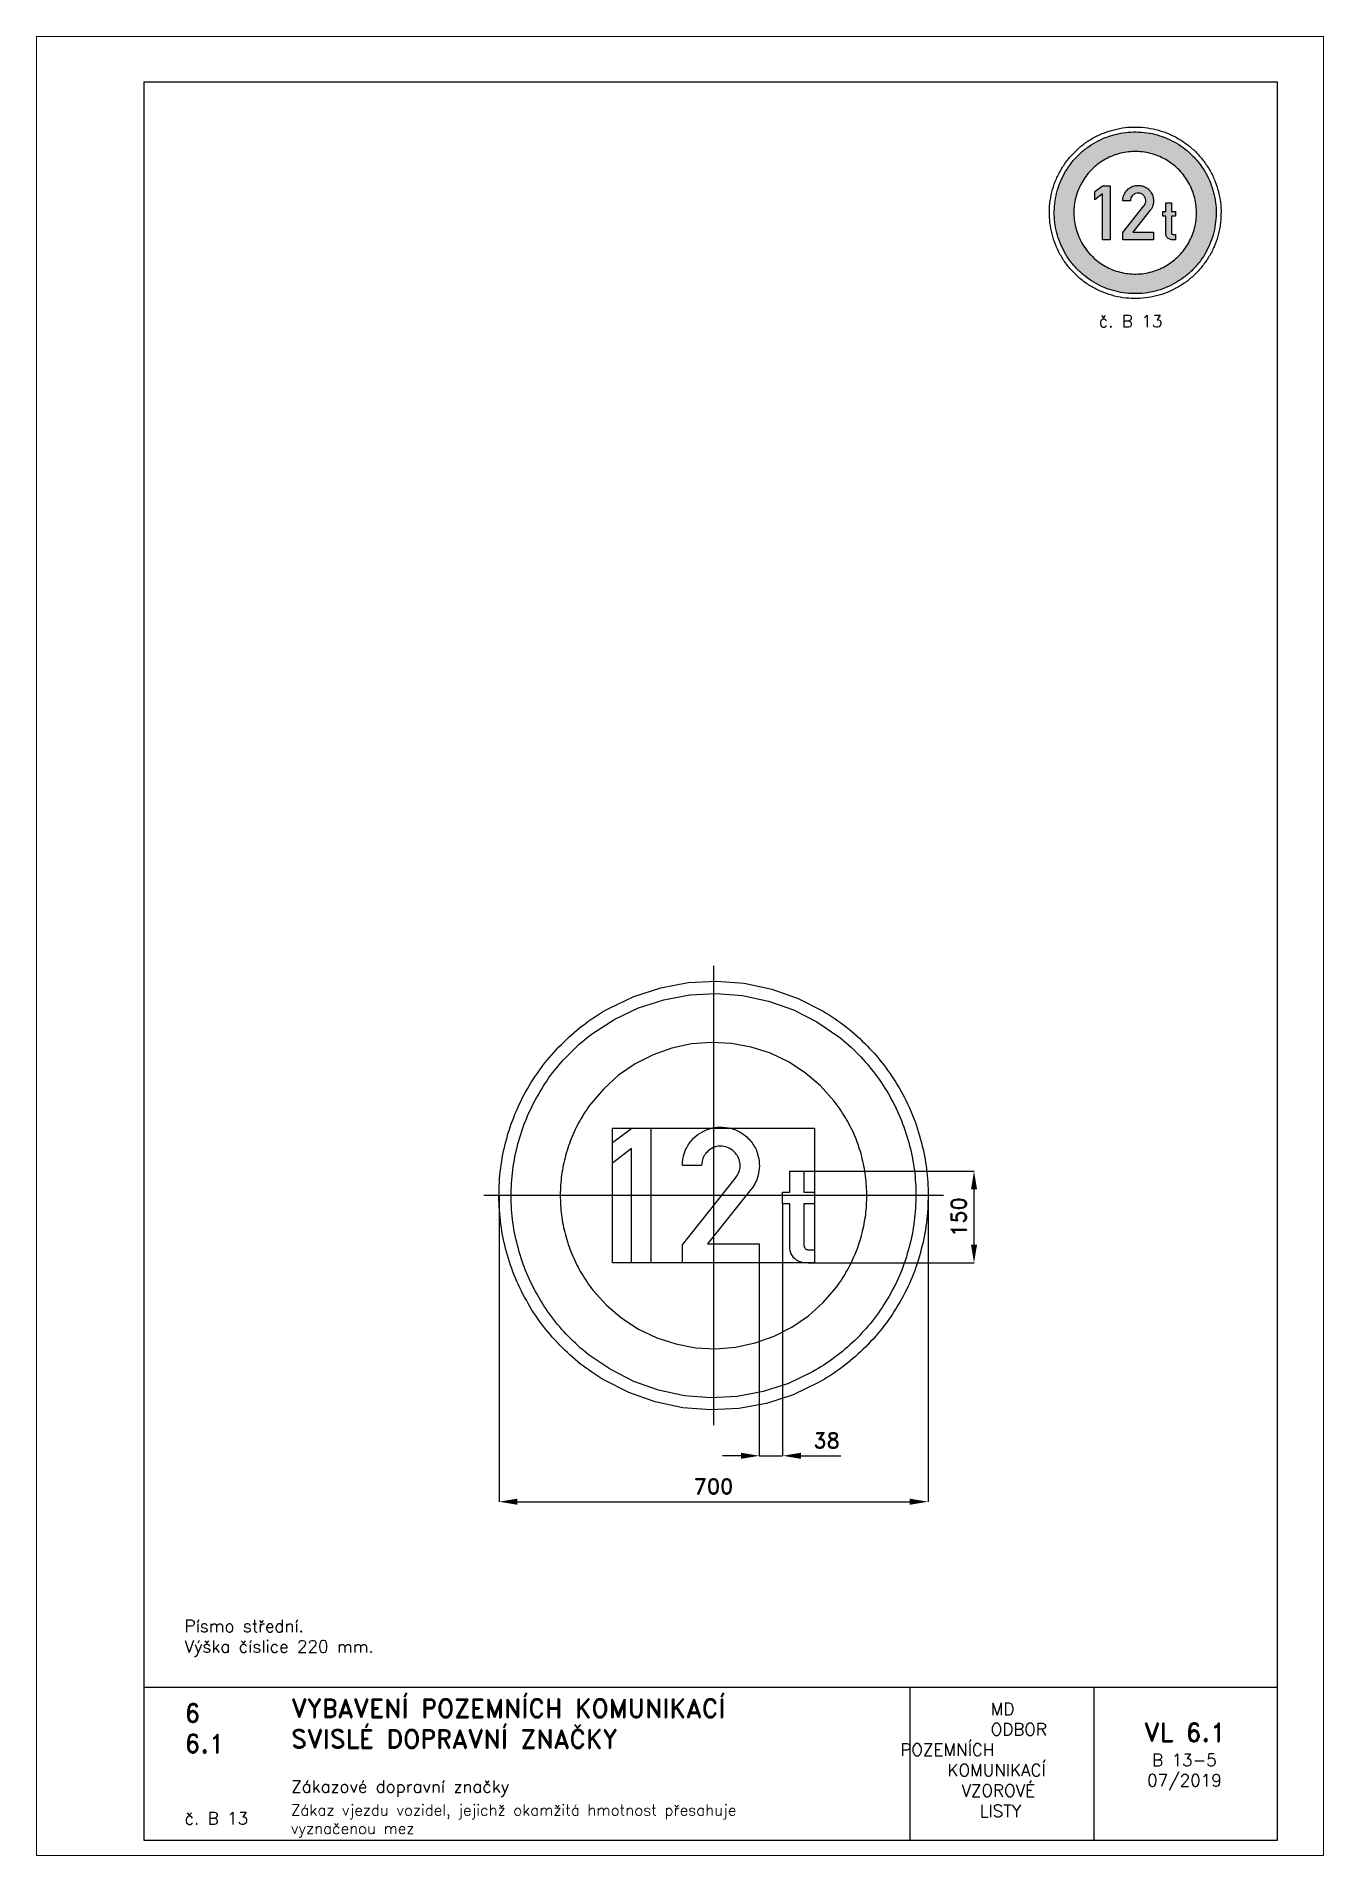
# Paper-space layout 'B 13-5' of a CAD drawing. Header units: millimetres. Extents: x 0 to 210, y 0 to 297.
# The model-space entities are those that its viewports show. They can reach past a viewport. Long polylines and large blocks are cut down to what shows.
import ezdxf

# ---------------------------------------------------------------- set-up
doc = ezdxf.new("R2010")
doc.units = ezdxf.units.MM
doc.header["$LTSCALE"] = 5
doc.linetypes.add('ČERCHOVANÁX2', pattern=[2, 1, -0.5, 0, -0.5])
doc.linetypes.add('ČÁRKOVANÁX2', pattern=[1.5, 1, -0.5])
for name, color, linetype in [('Kóty', 2, 'Continuous'), ('Rozpiska', 7, 'Continuous'), ('Značka', 7, 'Continuous')]:
    doc.layers.add(name, color=color, linetype=linetype)
doc.layers.add('Rámeček', color=6, linetype='Continuous', plot=False)
doc.styles.get("Standard").update_dxf_attribs({"font": 'romand.shx', "height": 25})
doc.dimstyles.get("Standard").update_dxf_attribs({"dimtxt": 25, "dimasz": 30, "dimexe": 0.18, "dimexo": 0.0625, "dimgap": 12.5, "dimtad": 1, "dimdec": 0, "dimzin": 0, "dimdsep": 46, "dimtxsty": 'Standard', "dimcen": 0.09, "dimadec": 0, "dimazin": 0, "dimtfac": 1, "dimtdec": 0, "dimtofl": 0, "dimtmove": 0, "dimatfit": 3, "dimfxl": 1, "dimtolj": 1, "dimtzin": 0, "dimarcsym": 0})

psp = doc.layouts.new('B 13-5')

# ---------------------------------------------------------------- texts
at = {"layer": 'Rozpiska', "color": 7, "attachment_point": 1}
for s, width, heights, insert, char_height in [('\\pi8.03909;{\\C6;č. B 13}', 27.9829, [2.67], (165.28, 251.51), 2), ('Písmo střední.\\PVýška číslice 220 mm. {\\H1.83333x; }', 155.5011, [0], (24.17, 38.48), 2), ('6', 149.0422, [0], (24.17, 24.77), 3), ('{\\C6;VYBAVENÍ POZEMNÍCH KOMUNIKACÍ\\P}SVISLÉ DOPRAVNÍ ZNAČKY{\\H1.34524x; }', 149.0422, [0], (41.56, 25.56), 3), ('\\pi14.7414;{\\C6;MD\\P\\pi2.36044;}ODBOR POZEMNÍCH{\\H1.57143x; }\\P\\pi7.69378;KOMUNIKACÍ{\\H1.5x; }\\P\\pi9.97949;{\\C6;VZOROVÉ\\H1.47619x; \\H0.67742x;\\P\\pi12.93187;LISTY\\H1.26984x; }', 33.1018, [0], (140.95, 24.95), 2), ('\\pi1.03113;{\\H1.5x;\\C6;VL 6.1\\P\\pi2.36443;\\H0.66667x;B 13-5\\H1.66666x; \\H0.6x;\\P\\pi1.5549;07/2019\\H1.80159x; }', 16.0623, [0], (179.66, 21.61), 2), ('6.1', 149.0422, [0], (24.17, 19.78), 3), ('{\\C6;Zákazové dopravní značky}', 149.0422, [0], (41.56, 12.29), 2), ('{\\C6;č. B 13}', 21.5722, [2.67], (24.17, 7.09), 2), ('Zákaz vjezdu vozidel, jejichž okamžitá hmotnost přesahuje\\Pvyznačenou mez', 149.0422, [0], (41.53, 8.34), 1.8)]:
    psp.add_mtext_dynamic_manual_height_columns(s, width=width, gutter_width=100, heights=heights, dxfattribs=dict(at, insert=insert, char_height=char_height))

msp = doc.modelspace()

# ---------------------------------------------------------------- texts
at = {"layer": 'Kóty', "insert": (400, -35), "char_height": 25, "attachment_point": 5, "rotation": 90}
msp.add_mtext('\\A1;150', dxfattribs=at)
at = {"layer": 'Kóty', "insert": (184.5, -399.8), "char_height": 25, "attachment_point": 5}
msp.add_mtext('\\A1;38', dxfattribs=at)

# ---------------------------------------------------------------- blocks, each defined once
blk = doc.blocks.new('*D2')
at = {"layer": 'Defpoints', "color": 0, "transparency": 16777216}
for p in [(-350, 0.1), (350, -2.2), (350, -499.8)]:
    blk.add_point(p, dxfattribs=at)
at = {"layer": 'Kóty', "color": 0, "lineweight": -2, "transparency": 16777216}
for p, q in [((-350, 0), (-350, -499.9)), ((350, -2.3), (350, -499.9)), ((-320, -499.8), (320, -499.8))]:
    blk.add_line(p, q, dxfattribs=at)
at = {"layer": 'Kóty', "color": 0, "transparency": 16777216}
for points in [[(-320, -494.8), (-320, -504.8), (-350, -499.8)], [(320, -494.8), (320, -504.8), (350, -499.8)]]:
    blk.add_solid(points, dxfattribs=at)
at = {"layer": 'Kóty', "color": 0, "transparency": 16777216, "insert": (0, -474.8), "char_height": 25, "attachment_point": 5}
blk.add_mtext('\\A1;700', dxfattribs=at)

# ---------------------------------------------------------------- dimensions: what is measured, and where the dimension line sits
at = {"layer": 'Kóty'}
dim = msp.add_linear_dim(base=(350, -499.8), p1=(-350, 0.1), p2=(350, -2.2), dimstyle='Standard', dxfattribs=at)
dim.commit()
dim.dimension.update_dxf_attribs({"geometry": '*D2', "text_midpoint": (0, -474.8)})

# ---------------------------------------------------------------- linework, layer by layer
at = {"layer": 'Kóty'}
for p, q in [((136.7, 40), (425.2, 40)), ((425, -80), (425, 10)), ((112.6, -13.4), (112.6, -425)), ((74.6, -110), (74.6, -425)), ((154.2, -110), (425.2, -110)), ((142.6, -424.8), (207.6, -424.8))]:
    msp.add_line(p, q, dxfattribs=at)
for points in [[(44.4, -424.8), (14.4, -424.8)], [(74.6, -424.8), (112.6, -424.8)]]:
    msp.add_lwpolyline(points, dxfattribs=at)
for points in [[(420, 10), (430, 10), (425, 40)], [(420, -80), (430, -80), (425, -110)], [(44.6, -419.8), (44.6, -429.8), (74.6, -424.8)], [(142.6, -419.8), (142.6, -429.8), (112.6, -424.8)]]:
    msp.add_solid(points, dxfattribs=at)
at = {"layer": 'Značka', "color": 6, "linetype": 'ČERCHOVANÁX2', "lineweight": 25, "ltscale": 5}
for p, q in [((0, 375), (0, -375)), ((375, 0), (-375, 0))]:
    msp.add_line(p, q, dxfattribs=at)
at = {"layer": 'Značka', "color": 5}
for points in [[(350, 0, -0.001601), (350, -2.3), (350, -4.6, -0.032165), (346.5, -50.2, -0.035724), (336.9, -95, -0.036679), (321.8, -138.3, -0.034748), (300.8, -179, -0.034017), (275, -216.8, -0.034459), (244.2, -250.7, -0.034566), (209.5, -280.6, -0.034423), (171, -305.4), (129.7, -325.2), (86.2, -339.2), (41.2, -347.7), (-4.6, -350), (-50.2, -346.5), (-95, -336.9), (-138.2, -321.7), (-179, -300.8, -0.034411), (-216.8, -275, -0.034463), (-250.7, -244.2, -0.034411), (-280.6, -209.5, -0.03441), (-305.4, -171, -0.034424), (-325.2, -129.8, -0.034402), (-339.2, -86.2, -0.034415), (-347.7, -41.2, -0.034416), (-350, 4.6, -0.034417), (-346.5, 50.2, -0.034426), (-336.9, 95, -0.034414), (-321.7, 138.2, -0.034386), (-300.8, 179, -0.03442), (-275, 216.8, -0.034413), (-244.2, 250.7, -0.034435), (-209.5, 280.6, -0.034387), (-171, 305.4), (-129.8, 325.2), (-86.2, 339.2), (-41.2, 347.7), (4.6, 350), (50.2, 346.5), (95, 336.9), (138.2, 321.7), (178.9, 300.8, -0.034376), (216.8, 275, -0.034404), (250.7, 244.2, -0.034409), (280.6, 209.5, -0.03447), (305.4, 171, -0.034436), (325.2, 129.8, -0.034078), (339.2, 86.2, -0.032781), (347.5, 43.4, -0.034262), (350, 0)], [(-50.9, -110), (-50.9, -80.6), (35.1, 27.7), (36.4, 29.3), (37.6, 30.9, 0.08301), (42.2, 40.7, 0.094423), (43.3, 51.5, 0.092147), (41, 61.3, 0.084066), (35.4, 69.8, 0.098131), (25.7, 77.4, 0.106046), (13.9, 80.5, 0.106162), (1.8, 79, 0.09995), (-8.7, 72.8, 0.083735), (-15.3, 65.2, 0.091662), (-18.8, 56), (-19.3, 52.6), (-19.6, 49.1), (-50.9, 49.1), (-50.9, 52.1), (-50.7, 55, -0.05941), (-48.1, 68.3, -0.058232), (-42.5, 80.6, -0.072145), (-32, 94.1, -0.072217), (-18.2, 104.1, -0.061485), (-4.9, 109.6, -0.059943), (9.3, 111.7, -0.083064), (29.7, 109.3, -0.087049), (48.1, 100.4, -0.087768), (62.9, 86.1, -0.087797), (71.9, 67.8, -0.068497), (74.7, 52.1, -0.062438), (73.4, 36.3, -0.05068), (69.9, 24.4, -0.06184), (64, 13.8), (62.9, 12.2), (61.6, 10.6), (-9.8, -78.6), (74.6, -78.6), (74.6, -110), (-50.9, -110)], [(164.6, -110), (150.1, -110), (148.9, -109.9), (147.8, -109.8, -0.063529), (141.2, -108.4, -0.071641), (135.2, -105.2, -0.079293), (129.7, -100, -0.071746), (126, -93.5), (124.9, -90.4), (124.3, -87.1), (124.3, -86.3), (124.3, -85.5), (124.3, -13.4), (112.6, -13.4), (112.6, 5.5), (124.3, 5.5), (124.3, 40), (147.3, 40), (147.3, 5.5), (164.8, 5.5), (164.8, -13.4), (147.3, -13.4), (147.3, -80.8), (147.3, -81.2), (147.4, -81.7), (147.8, -83.6), (148.7, -85.4, 0.10205), (150.6, -87.3, 0.119769), (153.1, -88.3), (153.6, -88.3), (154.1, -88.4), (164.6, -88.4), (164.6, -110)]]:
    msp.add_lwpolyline(points, format="xyb", dxfattribs=at)
at = {"layer": 'Značka', "color": 1}
for points in [[(330, 0, -0.001639), (330, -2.2), (330, -4.3, -0.032173), (326.7, -47.3, -0.035726), (317.6, -89.6, -0.036661), (303.4, -130.4, -0.034754), (283.6, -168.7, -0.034016), (259.2, -204.4, -0.034458), (230.3, -236.4, -0.034569), (197.5, -264.5, -0.034449), (161.2, -287.9), (122.3, -306.6), (81.2, -319.8), (38.8, -327.9), (-4.3, -330), (-47.4, -326.7), (-89.6, -317.6), (-130.3, -303.3), (-168.7, -283.6), (-204.4, -259.3, -0.03441), (-236.4, -230.3, -0.034409), (-264.5, -197.5, -0.03441), (-287.9, -161.2, -0.034441), (-306.6, -122.3, -0.034433), (-319.8, -81.2, -0.03441), (-327.9, -38.8, -0.034417), (-330, 4.3, -0.034415), (-326.7, 47.4, -0.034412), (-317.6, 89.6, -0.034422), (-303.3, 130.3, -0.034404), (-283.6, 168.7, -0.034423), (-259.3, 204.4, -0.034409), (-230.3, 236.4, -0.034403), (-197.5, 264.5), (-161.2, 287.9), (-122.3, 306.6), (-81.2, 319.8), (-38.8, 327.9), (4.3, 330), (47.4, 326.7), (89.6, 317.6), (130.3, 303.3), (168.7, 283.6), (204.4, 259.3, -0.034418), (236.4, 230.3, -0.03441), (264.5, 197.5, -0.034469), (287.9, 161.2, -0.034439), (306.6, 122.3, -0.03407), (319.8, 81.2, -0.0328), (327.7, 40.9, -0.034269), (330, 0)], [(250, 0), (250, 1.6), (250, 3.3, 0.032169), (247.5, 35.9, 0.035732), (240.6, 67.9, 0.03669), (229.9, 98.8, 0.034741), (214.8, 127.8, 0.034045), (196.4, 154.8), (174.4, 179.1), (149.7, 200.4), (122.2, 218.1), (92.7, 232.3), (61.5, 242.3), (29.4, 248.4), (-3.3, 250), (-35.9, 247.5), (-67.9, 240.6), (-98.7, 229.8), (-127.8, 214.9), (-154.8, 196.4), (-179.1, 174.4), (-200.4, 149.6, 0.034391), (-218.1, 122.2, 0.034409), (-232.3, 92.7, 0.034418), (-242.3, 61.5, 0.034411), (-248.4, 29.4, 0.034416), (-250, -3.3, 0.034419), (-247.5, -35.9, 0.034429), (-240.6, -67.9, 0.034429), (-229.8, -98.7, 0.034393), (-214.9, -127.8, 0.034408), (-196.4, -154.8), (-174.4, -179.1), (-149.6, -200.4), (-122.2, -218.1), (-92.7, -232.3), (-61.5, -242.3), (-29.4, -248.4), (3.3, -250), (35.9, -247.5), (67.9, -240.6), (98.7, -229.8), (127.8, -214.9), (154.8, -196.4), (179.1, -174.4), (200.4, -149.6, 0.034499), (218.1, -122.2, 0.034408), (232.3, -92.7, 0.034079), (242.3, -61.5, 0.032796), (248.2, -31, 0.034267), (250, 0)]]:
    msp.add_lwpolyline(points, format="xyb", dxfattribs=at)
at = {"layer": 'Značka', "color": 6, "linetype": 'ČÁRKOVANÁX2', "ltscale": 2.5}
msp.add_lwpolyline([(-164.8, -110), (-164.8, 110), (164.8, 110), (164.8, -110), (-164.8, -110)], dxfattribs=at)
at = {"layer": 'Značka', "color": 5}
msp.add_lwpolyline([(-133.6, -110), (-133.6, 76.6), (-164.8, 53.1), (-164.8, 86.5), (-133.3, 110), (-102.3, 110), (-102.3, -110), (-133.6, -110)], dxfattribs=at)

msp.set_redraw_order([(e.dxf.handle, doc.entitydb.next_handle()) for e in msp.query("TEXT MTEXT ATTDEF DIMENSION ARC_DIMENSION")])  # texts and dimensions are drawn at this point

# ---------------------------------------------------------------- hatches: boundary and pattern name
at = {"layer": 'Značka'}
h = psp.add_hatch(color=10, dxfattribs=at)
h.dxf.hatch_style = 1
edge = h.paths.add_edge_path()
edge.add_line((192.47, 268.2), (192.46, 268.12))
edge.add_line((192.46, 268.12), (192.46, 268.03))
edge.add_arc((179.04, 268.19), 13.43, 351.955, 359.3248, ccw=False)
edge.add_arc((180.34, 268), 12.11, 343.7751, 351.9591, ccw=False)
edge.add_arc((180.58, 267.66), 11.79, 336.6413, 345.0418, ccw=False)
edge.add_arc((179.98, 267.92), 12.44, 328.6746, 336.6363, ccw=False)
edge.add_arc((179.66, 267.89), 12.7, 321.7739, 329.5727, ccw=False)
edge.add_arc((179.78, 267.79), 12.54, 313.8823, 321.7757, ccw=False)
edge.add_arc((179.69, 267.64), 12.51, 306.7394, 314.6575, ccw=False)
edge.add_arc((179.65, 267.68), 12.56, 298.8627, 306.75, ccw=False)
edge.add_arc((179.5, 267.62), 12.57, 291.7423, 299.6201, ccw=False)
edge.add_arc((179.5, 267.6), 12.56, 283.8719, 291.7572, ccw=False)
edge.add_arc((179.34, 267.56), 12.56, 276.7446, 284.6311, ccw=False)
edge.add_arc((179.34, 267.56), 12.56, 268.8692, 276.7538, ccw=False)
edge.add_arc((179.17, 267.56), 12.56, 261.7459, 269.6304, ccw=False)
edge.add_arc((179.17, 267.57), 12.56, 253.8713, 261.756, ccw=False)
edge.add_arc((179.01, 267.61), 12.56, 246.7435, 254.6281, ccw=False)
edge.add_arc((179.01, 267.61), 12.56, 238.8721, 246.7568, ccw=False)
edge.add_arc((178.87, 267.7), 12.56, 231.7442, 239.6291, ccw=False)
edge.add_arc((178.86, 267.7), 12.56, 223.8689, 231.7536, ccw=False)
edge.add_arc((178.75, 267.82), 12.56, 216.7477, 224.6322, ccw=False)
edge.add_arc((178.75, 267.82), 12.56, 208.8629, 216.7474, ccw=False)
edge.add_arc((178.67, 267.96), 12.56, 201.7514, 209.6362, ccw=False)
edge.add_arc((178.66, 267.97), 12.56, 193.873, 201.7581, ccw=False)
edge.add_arc((178.62, 268.12), 12.56, 186.7358, 194.6207, ccw=False)
edge.add_arc((178.62, 268.13), 12.56, 178.872, 186.7569, ccw=False)
edge.add_arc((178.63, 268.3), 12.56, 171.7539, 179.6386, ccw=False)
edge.add_arc((178.63, 268.3), 12.56, 163.8632, 171.7482, ccw=False)
edge.add_arc((178.67, 268.46), 12.56, 156.7444, 164.629, ccw=False)
edge.add_arc((178.67, 268.46), 12.56, 148.8668, 156.7509, ccw=False)
edge.add_arc((178.76, 268.6), 12.56, 141.7547, 149.6387, ccw=False)
edge.add_arc((178.76, 268.6), 12.56, 133.8654, 141.7497, ccw=False)
edge.add_arc((178.88, 268.72), 12.56, 126.7446, 134.6296, ccw=False)
edge.add_arc((178.88, 268.72), 12.56, 118.8675, 126.7518, ccw=False)
edge.add_arc((179.02, 268.81), 12.56, 111.75, 119.6349, ccw=False)
edge.add_arc((179.03, 268.8), 12.56, 103.8676, 111.7526, ccw=False)
edge.add_arc((179.19, 268.84), 12.56, 96.7455, 104.6304, ccw=False)
edge.add_arc((179.19, 268.85), 12.56, 88.8697, 96.7544, ccw=False)
edge.add_arc((179.36, 268.84), 12.56, 81.7456, 89.6304, ccw=False)
edge.add_arc((179.36, 268.84), 12.56, 73.8709, 81.7553, ccw=False)
edge.add_arc((179.52, 268.8), 12.56, 66.744, 74.6283, ccw=False)
edge.add_arc((179.52, 268.79), 12.56, 58.8722, 66.7563, ccw=False)
edge.add_arc((179.67, 268.71), 12.56, 51.7449, 59.6301, ccw=False)
edge.add_arc((179.66, 268.71), 12.56, 43.8692, 51.7519, ccw=False)
edge.add_arc((179.78, 268.59), 12.56, 36.7456, 44.6292, ccw=False)
edge.add_arc((179.81, 268.61), 12.53, 28.8566, 36.7581, ccw=False)
edge.add_arc((179.87, 268.45), 12.55, 21.7334, 29.6191, ccw=False)
edge.add_arc((179.74, 268.4), 12.69, 13.9328, 21.7399, ccw=False)
edge.add_arc((179.93, 268.27), 12.54, 7.1905, 14.7038, ccw=False)
edge.add_arc((180.49, 268.34), 11.97, -0.6366, 7.2126, ccw=False)
edge = h.paths.add_edge_path(flags=16)
edge.add_line((189.27, 268.2), (189.26, 268.27))
edge.add_line((189.26, 268.27), (189.26, 268.33))
edge.add_arc((179.09, 268.21), 10.17, 0.6842, 8.0538)
edge.add_arc((180.08, 268.36), 9.17, 8.0426, 16.2274)
edge.add_arc((180.26, 268.61), 8.93, 14.9518, 23.3495)
edge.add_arc((179.8, 268.41), 9.43, 23.3644, 31.3241)
edge.add_arc((179.56, 268.44), 9.62, 30.4329, 38.2296)
edge.add_arc((179.66, 268.52), 9.5, 38.2174, 46.1108)
edge.add_arc((179.58, 268.63), 9.48, 45.3484, 53.2658)
edge.add_arc((179.56, 268.6), 9.51, 53.2476, 61.1351)
edge.add_arc((179.44, 268.65), 9.52, 60.3762, 68.2547)
edge.add_arc((179.45, 268.66), 9.51, 68.2442, 76.1289)
edge.add_arc((179.32, 268.69), 9.51, 75.3687, 83.2551)
edge.add_arc((179.32, 268.69), 9.51, 83.245, 91.1299)
edge.add_arc((179.2, 268.69), 9.52, 90.3688, 98.2531)
edge.add_arc((179.19, 268.69), 9.51, 98.2471, 106.1318)
edge.add_arc((179.07, 268.65), 9.52, 105.3686, 113.2529)
edge.add_arc((179.07, 268.65), 9.51, 113.2494, 121.1343)
edge.add_arc((178.96, 268.59), 9.52, 120.3666, 128.2514)
edge.add_arc((178.96, 268.59), 9.52, 128.2401, 136.1249)
edge.add_arc((178.87, 268.5), 9.51, 135.3751, 143.2596)
edge.add_arc((178.87, 268.5), 9.52, 143.2531, 151.1373)
edge.add_arc((178.81, 268.39), 9.52, 150.3672, 158.2513)
edge.add_arc((178.81, 268.38), 9.52, 158.2384, 166.1225)
edge.add_arc((178.78, 268.26), 9.51, 165.3799, 173.2652)
edge.add_arc((178.78, 268.26), 9.51, 173.2361, 181.1211)
edge.add_arc((178.78, 268.13), 9.52, 180.3712, 188.2551)
edge.add_arc((178.78, 268.13), 9.52, 188.2536, 196.1383)
edge.add_arc((178.82, 268.01), 9.51, 195.3574, 203.242)
edge.add_arc((178.82, 268.01), 9.52, 203.254, 211.1388)
edge.add_arc((178.88, 267.9), 9.52, 210.3727, 218.2569)
edge.add_arc((178.88, 267.9), 9.51, 218.2382, 226.123)
edge.add_arc((178.97, 267.81), 9.51, 225.3659, 233.251)
edge.add_arc((178.97, 267.81), 9.51, 233.2459, 241.1308)
edge.add_arc((179.08, 267.75), 9.52, 240.3714, 248.2562)
edge.add_arc((179.08, 267.75), 9.51, 248.2457, 256.1308)
edge.add_arc((179.21, 267.72), 9.51, 255.3697, 263.2541)
edge.add_arc((179.21, 267.72), 9.52, 263.2452, 271.1297)
edge.add_arc((179.33, 267.72), 9.52, 270.3686, 278.2534)
edge.add_arc((179.34, 267.72), 9.51, 278.247, 286.1319)
edge.add_arc((179.46, 267.76), 9.52, 285.3688, 293.2526)
edge.add_arc((179.46, 267.75), 9.51, 293.2495, 301.1342)
edge.add_arc((179.57, 267.82), 9.51, 300.3649, 308.2502)
edge.add_arc((179.57, 267.82), 9.52, 308.2424, 316.1252)
edge.add_arc((179.66, 267.91), 9.52, 315.3789, 323.2627)
edge.add_arc((179.68, 267.9), 9.49, 323.2416, 331.1431)
edge.add_arc((179.72, 268.02), 9.51, 330.3769, 338.2609)
edge.add_arc((179.63, 268.06), 9.61, 338.2641, 346.072)
edge.add_arc((179.77, 268.15), 9.5, 345.2931, 352.8085)
edge.add_arc((180.2, 268.1), 9.07, 352.7864, 360.6387)
h = psp.add_hatch(color=249, dxfattribs=at)
h.dxf.hatch_style = 1
edge = h.paths.add_edge_path()
edge.add_line((177.23, 263.8), (177.23, 264.98))
edge.add_line((177.23, 264.98), (180.67, 269.31))
edge.add_line((180.67, 269.31), (180.72, 269.38))
edge.add_line((180.72, 269.38), (180.77, 269.44))
edge.add_arc((179.69, 270.19), 1.31, 325.0393, 344.0203)
edge.add_arc((179.84, 270.16), 1.16, 343.762, 365.3383)
edge.add_arc((179.9, 270.21), 1.1, 2.6115, 23.6706)
edge.add_arc((179.79, 270.17), 1.21, 23.5615, 42.7828)
edge.add_arc((179.72, 270.16), 1.27, 40.8161, 63.2344)
edge.add_arc((179.76, 270.26), 1.17, 62.9694, 87.1828)
edge.add_arc((179.72, 270.27), 1.16, 85.0426, 109.2824)
edge.add_arc((179.74, 270.19), 1.24, 109.0429, 131.874)
edge.add_arc((179.69, 270.18), 1.21, 129.6047, 148.7507)
edge.add_arc((179.58, 270.25), 1.08, 148.5966, 169.5454)
edge.add_line((178.51, 270.44), (178.49, 270.31))
edge.add_line((178.49, 270.31), (178.48, 270.17))
edge.add_line((178.48, 270.17), (177.23, 270.17))
edge.add_line((177.23, 270.17), (177.23, 270.29))
edge.add_line((177.23, 270.29), (177.24, 270.41))
edge.add_arc((179.5, 270.23), 2.27, 162.0646, 175.6645, ccw=False)
edge.add_arc((179.57, 270.21), 2.34, 148.7388, 162.0694, ccw=False)
edge.add_arc((179.64, 270.26), 2.38, 134.0273, 150.5331, ccw=False)
edge.add_arc((179.64, 270.26), 2.37, 117.5756, 134.0979, ccw=False)
edge.add_arc((179.69, 270.33), 2.34, 105.3276, 119.4014, ccw=False)
edge.add_arc((179.71, 270.26), 2.41, 91.6149, 105.3364, ccw=False)
edge.add_arc((179.76, 270.19), 2.48, 73.8591, 92.8524, ccw=False)
edge.add_arc((179.8, 270.29), 2.38, 54.1166, 74.0166, ccw=False)
edge.add_arc((179.88, 270.26), 2.36, 36.0363, 56.0998, ccw=False)
edge.add_arc((179.89, 270.26), 2.34, 16.1976, 36.2678, ccw=False)
edge.add_arc((179.93, 270.2), 2.33, 2.3087, 17.9825, ccw=False)
edge.add_arc((179.69, 270.19), 2.56, -11.9668, 2.3243, ccw=False)
edge.add_arc((179.81, 270.1), 2.44, 337.9247, 349.5299, ccw=False)
edge.add_arc((180.23, 269.92), 1.98, 323.8292, 337.9838, ccw=False)
edge.add_line((181.83, 268.76), (181.78, 268.69))
edge.add_line((181.78, 268.69), (181.73, 268.63))
edge.add_line((181.73, 268.63), (178.87, 265.06))
edge.add_line((178.87, 265.06), (182.25, 265.06))
edge.add_line((182.25, 265.06), (182.25, 263.8))
edge.add_line((182.25, 263.8), (177.23, 263.8))
h.paths.add_polyline_path([(173.92, 263.8), (173.92, 271.27), (172.67, 270.33), (172.67, 271.66), (173.93, 272.6), (175.17, 272.6), (175.17, 263.8)])
edge = h.paths.add_edge_path()
edge.add_line((185.85, 263.8), (185.27, 263.8))
edge.add_line((185.27, 263.8), (185.22, 263.81))
edge.add_line((185.22, 263.81), (185.18, 263.81))
edge.add_arc((185.28, 264.88), 1.08, 250.0742, 264.6143, ccw=False)
edge.add_arc((185.24, 264.77), 0.957, 233.7815, 250.1724, ccw=False)
edge.add_arc((185.2, 264.78), 0.949, 217.7377, 235.8723, ccw=False)
edge.add_arc((185.28, 264.85), 1.05, 201.4009, 217.8156, ccw=False)
edge.add_line((184.31, 264.46), (184.26, 264.59))
edge.add_line((184.26, 264.59), (184.24, 264.72))
edge.add_line((184.24, 264.72), (184.24, 264.75))
edge.add_line((184.24, 264.75), (184.24, 264.78))
edge.add_line((184.24, 264.78), (184.24, 267.67))
edge.add_line((184.24, 267.67), (183.77, 267.67))
edge.add_line((183.77, 267.67), (183.77, 268.42))
edge.add_line((183.77, 268.42), (184.24, 268.42))
edge.add_line((184.24, 268.42), (184.24, 269.8))
edge.add_line((184.24, 269.8), (185.16, 269.8))
edge.add_line((185.16, 269.8), (185.16, 268.42))
edge.add_line((185.16, 268.42), (185.86, 268.42))
edge.add_line((185.86, 268.42), (185.86, 267.67))
edge.add_line((185.86, 267.67), (185.16, 267.67))
edge.add_line((185.16, 267.67), (185.16, 264.97))
edge.add_line((185.16, 264.97), (185.16, 264.95))
edge.add_line((185.16, 264.95), (185.16, 264.94))
edge.add_line((185.16, 264.94), (185.18, 264.86))
edge.add_line((185.18, 264.86), (185.21, 264.79))
edge.add_arc((185.44, 264.93), 0.268, 213.0314, 236.3388)
edge.add_arc((185.42, 264.89), 0.223, 235.428, 262.7469)
edge.add_line((185.39, 264.67), (185.41, 264.67))
edge.add_line((185.41, 264.67), (185.43, 264.67))
edge.add_line((185.43, 264.67), (185.85, 264.67))
edge.add_line((185.85, 264.67), (185.85, 263.8))

# ---------------------------------------------------------------- linework, layer by layer
at = {"layer": 'Rozpiska', "color": 7}
for p, q in [((17.5, 27.5), (202.5, 27.5)), ((142.5, 27.5), (142.5, 2.5)), ((172.5, 27.5), (172.5, 2.5))]:
    psp.add_line(p, q, dxfattribs=at)
psp.add_lwpolyline([(17.5, 2.5), (202.5, 2.5), (202.5, 289.5), (17.5, 289.5)], close=True, dxfattribs=at)
at = {"layer": 'Značka', "color": 7}
psp.add_lwpolyline([(193.27, 268.2), (193.26, 268.11), (193.26, 268.02, -0.032172), (193.12, 266.2, -0.035727), (192.74, 264.4, -0.036663), (192.14, 262.67, -0.034749), (191.3, 261.05, -0.034042), (190.26, 259.53, -0.034454), (189.03, 258.18, -0.034562), (187.65, 256.98, -0.034429), (186.11, 255.99, -0.034391), (184.46, 255.19, -0.034417), (182.71, 254.63, -0.034423), (180.91, 254.29, -0.034417), (179.08, 254.21, -0.034416), (177.26, 254.34, -0.034418), (175.47, 254.73, -0.034418), (173.74, 255.34, -0.034417), (172.11, 256.17, -0.034417), (170.59, 257.2, -0.034415), (169.24, 258.43, -0.034417), (168.04, 259.82, -0.034415), (167.05, 261.36, -0.034418), (166.26, 263.01, -0.034417), (165.7, 264.76, -0.034414), (165.36, 266.56, -0.034418), (165.27, 268.39, -0.034419), (165.4, 270.21, -0.034417), (165.79, 272, -0.034418), (166.4, 273.73, -0.034417), (167.23, 275.36, -0.034417), (168.27, 276.87, -0.034414), (169.5, 278.23, -0.034416), (170.89, 279.43, -0.034417), (172.42, 280.42, -0.034414), (174.08, 281.21, -0.034415), (175.82, 281.77, -0.034416), (177.62, 282.11, -0.034416), (179.45, 282.2, -0.034418), (181.27, 282.06, -0.034418), (183.07, 281.68, -0.034418), (184.79, 281.07, -0.034414), (186.42, 280.24, -0.034418), (187.94, 279.2, -0.03441), (189.29, 277.97, -0.034416), (190.49, 276.58, -0.034491), (191.48, 275.04, -0.034422), (192.27, 273.39, -0.034082), (192.83, 271.65, -0.03279), (193.17, 269.94, -0.034265), (193.27, 268.2)], format="xyb", dxfattribs=at)
at = {"layer": 'Značka', "color": 10}
for points in [[(192.47, 268.2), (192.46, 268.12), (192.46, 268.03, -0.032168), (192.33, 266.31, -0.035725), (191.97, 264.62, -0.036671), (191.4, 262.99, -0.034753), (190.61, 261.45, -0.034042), (189.64, 260.03, -0.034455), (188.48, 258.75, -0.034563), (187.17, 257.62, -0.034429), (185.72, 256.69, -0.034387), (184.16, 255.94, -0.03442), (182.51, 255.41, -0.034425), (180.82, 255.09, -0.034417), (179.09, 255.01, -0.034416), (177.37, 255.13, -0.034417), (175.68, 255.5, -0.034417), (174.05, 256.07, -0.034417), (172.52, 256.86, -0.034418), (171.09, 257.83, -0.034417), (169.81, 258.99, -0.034416), (168.68, 260.3, -0.034417), (167.75, 261.75, -0.034417), (167, 263.31, -0.034418), (166.47, 264.95, -0.034418), (166.15, 266.65, -0.034418), (166.07, 268.38, -0.034417), (166.2, 270.1, -0.034418), (166.56, 271.79, -0.034417), (167.13, 273.42, -0.034414), (167.92, 274.95, -0.034414), (168.89, 276.38, -0.034416), (170.05, 277.66, -0.034418), (171.36, 278.79, -0.034415), (172.82, 279.72, -0.034418), (174.37, 280.47, -0.034418), (176.02, 281, -0.034418), (177.71, 281.32, -0.034417), (179.44, 281.4, -0.034417), (181.16, 281.27, -0.034416), (182.85, 280.91, -0.034415), (184.48, 280.34, -0.034415), (186.01, 279.55, -0.034419), (187.44, 278.57, -0.034408), (188.72, 277.41, -0.034412), (189.85, 276.11, -0.034491), (190.78, 274.65, -0.034421), (191.53, 273.1, -0.034078), (192.06, 271.45, -0.032795), (192.37, 269.84, -0.034262), (192.47, 268.2)], [(189.27, 268.2), (189.26, 268.27), (189.26, 268.33, 0.032167), (189.16, 269.64, 0.035728), (188.89, 270.92, 0.036658), (188.46, 272.15, 0.034745), (187.86, 273.32, 0.034033), (187.12, 274.4, 0.034455), (186.24, 275.37, 0.03456), (185.25, 276.22, 0.034429), (184.15, 276.93, 0.03439), (182.97, 277.5, 0.034417), (181.73, 277.9, 0.034424), (180.44, 278.14, 0.034418), (179.13, 278.2, 0.034415), (177.83, 278.1, 0.034417), (176.55, 277.83, 0.034415), (175.32, 277.4, 0.034418), (174.15, 276.8, 0.034417), (173.07, 276.06, 0.034417), (172.1, 275.18, 0.034416), (171.25, 274.19, 0.034415), (170.54, 273.09, 0.034415), (169.97, 271.91, 0.034415), (169.57, 270.67, 0.03442), (169.33, 269.38, 0.034418), (169.27, 268.07, 0.034414), (169.36, 266.77, 0.034417), (169.64, 265.49, 0.034417), (170.07, 264.25, 0.034417), (170.67, 263.09, 0.034415), (171.41, 262.01, 0.034418), (172.29, 261.04, 0.034419), (173.28, 260.19, 0.034418), (174.38, 259.48, 0.034417), (175.56, 258.91, 0.034419), (176.8, 258.51, 0.034416), (178.09, 258.27, 0.034416), (179.4, 258.2, 0.034417), (180.7, 258.3, 0.034418), (181.98, 258.58, 0.034413), (183.21, 259.01, 0.034417), (184.38, 259.61, 0.03442), (185.46, 260.35, 0.034409), (186.43, 261.23, 0.034413), (187.28, 262.22, 0.034491), (187.99, 263.32, 0.034414), (188.56, 264.5, 0.034082), (188.96, 265.74, 0.032804), (189.19, 266.96, 0.034275), (189.27, 268.2)]]:
    psp.add_lwpolyline(points, format="xyb", dxfattribs=at)
at = {"layer": 'Značka', "color": 249}
psp.add_lwpolyline([(173.92, 263.8), (173.92, 271.27), (172.67, 270.33), (172.67, 271.66), (173.93, 272.6), (175.17, 272.6), (175.17, 263.8), (173.92, 263.8)], dxfattribs=at)
for points in [[(177.23, 263.8), (177.23, 264.98), (180.67, 269.31), (180.72, 269.38), (180.77, 269.44, 0.08301), (180.95, 269.83, 0.094423), (181, 270.26, 0.092147), (180.9, 270.66, 0.084066), (180.68, 270.99, 0.098131), (180.29, 271.3, 0.106046), (179.82, 271.42, 0.106162), (179.34, 271.36, 0.09995), (178.92, 271.12, 0.083735), (178.65, 270.81, 0.091662), (178.51, 270.44), (178.49, 270.31), (178.48, 270.17), (177.23, 270.17), (177.23, 270.29), (177.24, 270.41, -0.05941), (177.34, 270.93, -0.058232), (177.57, 271.43, -0.072145), (177.99, 271.97, -0.072217), (178.54, 272.37, -0.061485), (179.07, 272.59, -0.059943), (179.64, 272.67, -0.083064), (180.45, 272.58, -0.087049), (181.19, 272.22, -0.087768), (181.78, 271.65, -0.087797), (182.14, 270.92, -0.068497), (182.25, 270.29, -0.062438), (182.2, 269.65, -0.05068), (182.06, 269.18, -0.06184), (181.83, 268.76), (181.78, 268.69), (181.73, 268.63), (178.87, 265.06), (182.25, 265.06), (182.25, 263.8), (177.23, 263.8)], [(185.85, 263.8), (185.27, 263.8), (185.22, 263.81), (185.18, 263.81, -0.063529), (184.91, 263.87, -0.071641), (184.67, 264, -0.079293), (184.45, 264.2, -0.071746), (184.31, 264.46), (184.26, 264.59), (184.24, 264.72), (184.24, 264.75), (184.24, 264.78), (184.24, 267.67), (183.77, 267.67), (183.77, 268.42), (184.24, 268.42), (184.24, 269.8), (185.16, 269.8), (185.16, 268.42), (185.86, 268.42), (185.86, 267.67), (185.16, 267.67), (185.16, 264.97), (185.16, 264.95), (185.16, 264.94), (185.18, 264.86), (185.21, 264.79, 0.10205), (185.29, 264.71, 0.119769), (185.39, 264.67), (185.41, 264.67), (185.43, 264.67), (185.85, 264.67), (185.85, 263.8)]]:
    psp.add_lwpolyline(points, format="xyb", dxfattribs=at)

psp.set_redraw_order([(e.dxf.handle, doc.entitydb.next_handle()) for e in psp.query("TEXT MTEXT ATTDEF DIMENSION ARC_DIMENSION")])  # texts and dimensions are drawn at this point

# ---------------------------------------------------------------- viewports
at = {"layer": 'Rámeček'}
psp.add_viewport(center=(105, 148.5), size=(210, 297), view_center_point=(-54.71, 407.43), view_height=2970, dxfattribs=at)

doc.saveas('drawing.dxf')
